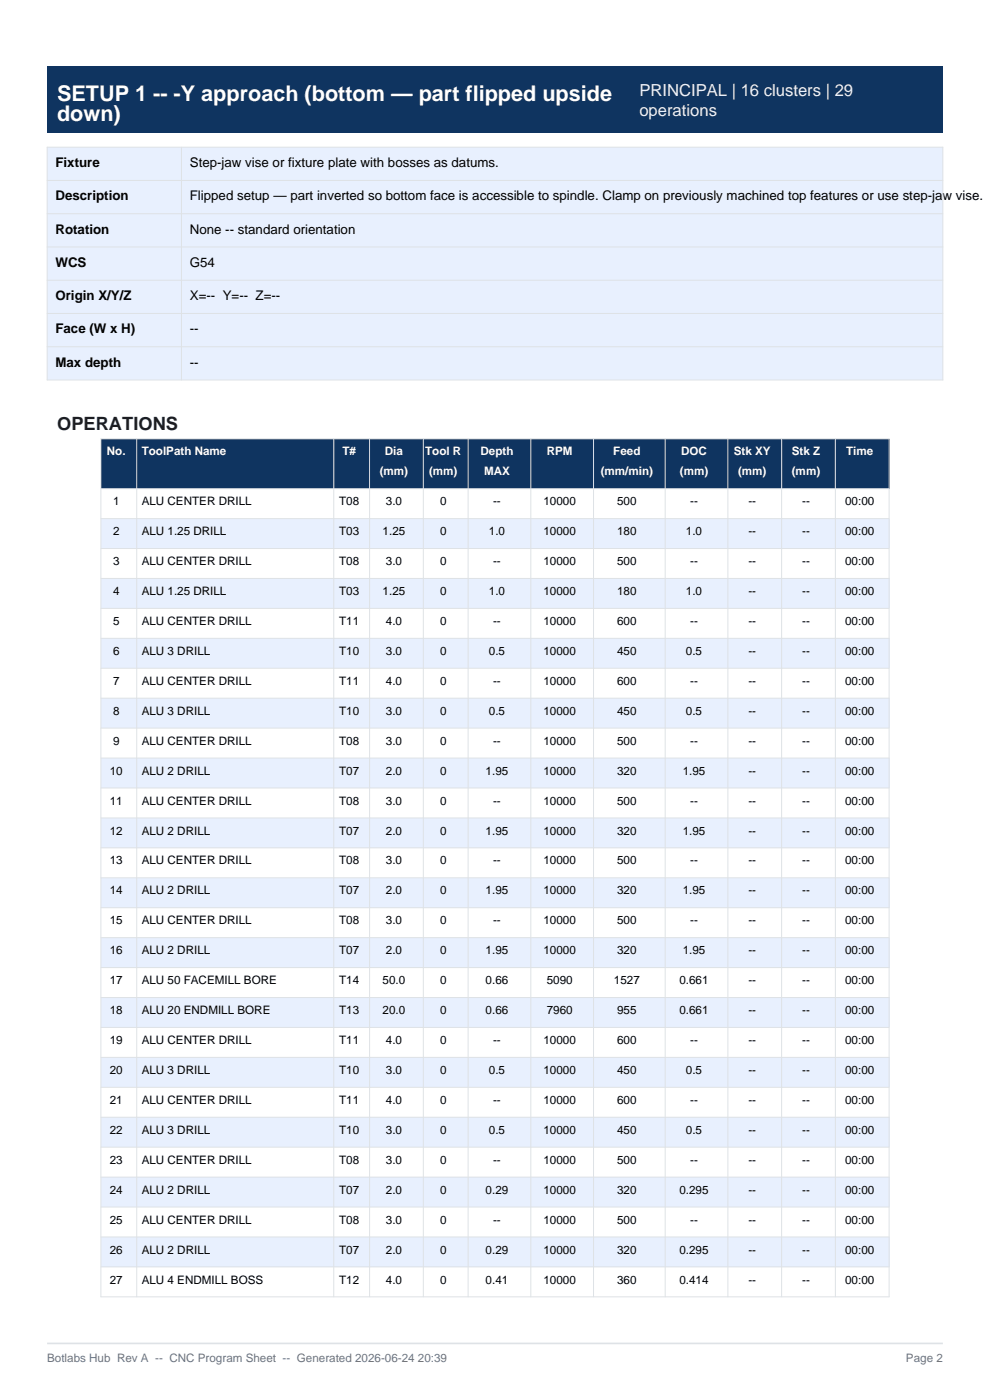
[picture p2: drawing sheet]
<svg xmlns="http://www.w3.org/2000/svg" width="210mm" height="297mm" viewBox="0 0 210 297" stroke-linecap="round" stroke-linejoin="round" font-family="sans-serif">
<defs><g id="words">
<g font-size="4.6" fill="#fff">
<text x="12.1" y="21.5">SETUP 1 -- -Y approach (bottom — part flipped upside</text>
<text x="12.1" y="25.8">down)</text>
</g>
<text font-size="3.9" fill="#1a1a2e" x="12.1" y="91.3">OPERATIONS</text>
<g font-size="3.5" fill="#e8f0fe">
<text x="135.6" y="20.5">PRINCIPAL | 16 clusters | 29</text>
<text x="135.6" y="24.7">operations</text>
</g>
<g font-size="2.8">
<text x="11.8" y="35.5">Fixture</text>
<text x="40.3" y="35.5">Step-jaw vise or fixture plate with bosses as datums.</text>
<text x="11.8" y="42.5">Description</text>
<text x="40.3" y="42.5">Flipped setup — part inverted so bottom face is accessible to spindle. Clamp on previously machined top features or use step-jaw vise.</text>
<text x="11.8" y="49.6">Rotation</text>
<text x="40.3" y="49.6">None -- standard orientation</text>
<text x="11.8" y="56.6">WCS</text>
<text x="40.3" y="56.6">G54</text>
<text x="11.8" y="63.7">Origin X/Y/Z</text>
<text x="40.3" y="63.7">X=-- Y=-- Z=--</text>
<text x="11.8" y="70.7">Face (W x H)</text>
<text x="40.3" y="70.7">--</text>
<text x="11.8" y="77.8">Max depth</text>
<text x="40.3" y="77.8">--</text>
</g>
<g font-size="2.5" fill="#fff">
<text x="22.7" y="96.6">No.</text>
<text x="30.1" y="96.6">ToolPath Name</text>
<text x="72.6" y="96.6">T#</text>
<text x="80.6" y="100.8">(mm)</text>
<text x="81.6" y="96.6">Dia</text>
<text x="90.2" y="96.6">Tool R</text>
<text x="91" y="100.8">(mm)</text>
<text x="101.9" y="96.6">Depth</text>
<text x="102.7" y="100.8">MAX</text>
<text x="116" y="96.6">RPM</text>
<text x="127.4" y="100.8">(mm/min)</text>
<text x="130.1" y="96.6">Feed</text>
<text x="144.2" y="100.8">(mm)</text>
<text x="144.5" y="96.6">DOC</text>
<text x="155.7" y="96.6">Stk XY</text>
<text x="156.6" y="100.8">(mm)</text>
<text x="168" y="96.6">Stk Z</text>
<text x="168" y="100.8">(mm)</text>
<text x="179.5" y="96.6">Time</text>
</g>
<g font-size="2.5">
<text x="24" y="107.2">1</text>
<text x="30.1" y="107.2">ALU CENTER DRILL</text>
<text x="71.9" y="107.2">T08</text>
<text x="81.9" y="107.2">3.0</text>
<text x="93.3" y="107.2">0</text>
<text x="104.6" y="107.2">--</text>
<text x="115.3" y="107.2">10000</text>
<text x="130.9" y="107.2">500</text>
<text x="146.4" y="107.2">--</text>
<text x="158.7" y="107.2">--</text>
<text x="170.1" y="107.2">--</text>
<text x="179.3" y="107.2">00:00</text>
<text x="24" y="113.5">2</text>
<text x="30.1" y="113.5">ALU 1.25 DRILL</text>
<text x="71.9" y="113.5">T03</text>
<text x="81.2" y="113.5">1.25</text>
<text x="93.3" y="113.5">0</text>
<text x="103.7" y="113.5">1.0</text>
<text x="115.3" y="113.5">10000</text>
<text x="130.9" y="113.5">180</text>
<text x="145.5" y="113.5">1.0</text>
<text x="158.7" y="113.5">--</text>
<text x="170.1" y="113.5">--</text>
<text x="179.3" y="113.5">00:00</text>
<text x="24" y="119.9">3</text>
<text x="30.1" y="119.9">ALU CENTER DRILL</text>
<text x="71.9" y="119.9">T08</text>
<text x="81.9" y="119.9">3.0</text>
<text x="93.3" y="119.9">0</text>
<text x="104.6" y="119.9">--</text>
<text x="115.3" y="119.9">10000</text>
<text x="130.9" y="119.9">500</text>
<text x="146.4" y="119.9">--</text>
<text x="158.7" y="119.9">--</text>
<text x="170.1" y="119.9">--</text>
<text x="179.3" y="119.9">00:00</text>
<text x="24" y="126.2">4</text>
<text x="30.1" y="126.2">ALU 1.25 DRILL</text>
<text x="71.9" y="126.2">T03</text>
<text x="81.2" y="126.2">1.25</text>
<text x="93.3" y="126.2">0</text>
<text x="103.7" y="126.2">1.0</text>
<text x="115.3" y="126.2">10000</text>
<text x="130.9" y="126.2">180</text>
<text x="145.5" y="126.2">1.0</text>
<text x="158.7" y="126.2">--</text>
<text x="170.1" y="126.2">--</text>
<text x="179.3" y="126.2">00:00</text>
<text x="24" y="132.6">5</text>
<text x="30.1" y="132.6">ALU CENTER DRILL</text>
<text x="71.9" y="132.6">T11</text>
<text x="81.9" y="132.6">4.0</text>
<text x="93.3" y="132.6">0</text>
<text x="104.6" y="132.6">--</text>
<text x="115.3" y="132.6">10000</text>
<text x="130.9" y="132.6">600</text>
<text x="146.4" y="132.6">--</text>
<text x="158.7" y="132.6">--</text>
<text x="170.1" y="132.6">--</text>
<text x="179.3" y="132.6">00:00</text>
<text x="24" y="138.9">6</text>
<text x="30.1" y="138.9">ALU 3 DRILL</text>
<text x="71.9" y="138.9">T10</text>
<text x="81.9" y="138.9">3.0</text>
<text x="93.3" y="138.9">0</text>
<text x="103.7" y="138.9">0.5</text>
<text x="115.3" y="138.9">10000</text>
<text x="130.9" y="138.9">450</text>
<text x="145.5" y="138.9">0.5</text>
<text x="158.7" y="138.9">--</text>
<text x="170.1" y="138.9">--</text>
<text x="179.3" y="138.9">00:00</text>
<text x="24" y="145.3">7</text>
<text x="30.1" y="145.3">ALU CENTER DRILL</text>
<text x="71.9" y="145.3">T11</text>
<text x="81.9" y="145.3">4.0</text>
<text x="93.3" y="145.3">0</text>
<text x="104.6" y="145.3">--</text>
<text x="115.3" y="145.3">10000</text>
<text x="130.9" y="145.3">600</text>
<text x="146.4" y="145.3">--</text>
<text x="158.7" y="145.3">--</text>
<text x="170.1" y="145.3">--</text>
<text x="179.3" y="145.3">00:00</text>
<text x="24" y="151.6">8</text>
<text x="30.1" y="151.6">ALU 3 DRILL</text>
<text x="71.9" y="151.6">T10</text>
<text x="81.9" y="151.6">3.0</text>
<text x="93.3" y="151.6">0</text>
<text x="103.7" y="151.6">0.5</text>
<text x="115.3" y="151.6">10000</text>
<text x="130.9" y="151.6">450</text>
<text x="145.5" y="151.6">0.5</text>
<text x="158.7" y="151.6">--</text>
<text x="170.1" y="151.6">--</text>
<text x="179.3" y="151.6">00:00</text>
<text x="24" y="158">9</text>
<text x="30.1" y="158">ALU CENTER DRILL</text>
<text x="71.9" y="158">T08</text>
<text x="81.9" y="158">3.0</text>
<text x="93.3" y="158">0</text>
<text x="104.6" y="158">--</text>
<text x="115.3" y="158">10000</text>
<text x="130.9" y="158">500</text>
<text x="146.4" y="158">--</text>
<text x="158.7" y="158">--</text>
<text x="170.1" y="158">--</text>
<text x="179.3" y="158">00:00</text>
<text x="23.3" y="164.3">10</text>
<text x="30.1" y="164.3">ALU 2 DRILL</text>
<text x="71.9" y="164.3">T07</text>
<text x="81.9" y="164.3">2.0</text>
<text x="93.3" y="164.3">0</text>
<text x="103" y="164.3">1.95</text>
<text x="115.3" y="164.3">10000</text>
<text x="130.9" y="164.3">320</text>
<text x="144.8" y="164.3">1.95</text>
<text x="158.7" y="164.3">--</text>
<text x="170.1" y="164.3">--</text>
<text x="179.3" y="164.3">00:00</text>
<text x="23.3" y="170.7">11</text>
<text x="30.1" y="170.7">ALU CENTER DRILL</text>
<text x="71.9" y="170.7">T08</text>
<text x="81.9" y="170.7">3.0</text>
<text x="93.3" y="170.7">0</text>
<text x="104.6" y="170.7">--</text>
<text x="115.3" y="170.7">10000</text>
<text x="130.9" y="170.7">500</text>
<text x="146.4" y="170.7">--</text>
<text x="158.7" y="170.7">--</text>
<text x="170.1" y="170.7">--</text>
<text x="179.3" y="170.7">00:00</text>
<text x="23.3" y="177">12</text>
<text x="30.1" y="177">ALU 2 DRILL</text>
<text x="71.9" y="177">T07</text>
<text x="81.9" y="177">2.0</text>
<text x="93.3" y="177">0</text>
<text x="103" y="177">1.95</text>
<text x="115.3" y="177">10000</text>
<text x="130.9" y="177">320</text>
<text x="144.8" y="177">1.95</text>
<text x="158.7" y="177">--</text>
<text x="170.1" y="177">--</text>
<text x="179.3" y="177">00:00</text>
<text x="23.3" y="183.4">13</text>
<text x="30.1" y="183.4">ALU CENTER DRILL</text>
<text x="71.9" y="183.4">T08</text>
<text x="81.9" y="183.4">3.0</text>
<text x="93.3" y="183.4">0</text>
<text x="104.6" y="183.4">--</text>
<text x="115.3" y="183.4">10000</text>
<text x="130.9" y="183.4">500</text>
<text x="146.4" y="183.4">--</text>
<text x="158.7" y="183.4">--</text>
<text x="170.1" y="183.4">--</text>
<text x="179.3" y="183.4">00:00</text>
<text x="23.3" y="189.7">14</text>
<text x="30.1" y="189.7">ALU 2 DRILL</text>
<text x="71.9" y="189.7">T07</text>
<text x="81.9" y="189.7">2.0</text>
<text x="93.3" y="189.7">0</text>
<text x="103" y="189.7">1.95</text>
<text x="115.3" y="189.7">10000</text>
<text x="130.9" y="189.7">320</text>
<text x="144.8" y="189.7">1.95</text>
<text x="158.7" y="189.7">--</text>
<text x="170.1" y="189.7">--</text>
<text x="179.3" y="189.7">00:00</text>
<text x="23.3" y="196.1">15</text>
<text x="30.1" y="196.1">ALU CENTER DRILL</text>
<text x="71.9" y="196.1">T08</text>
<text x="81.9" y="196.1">3.0</text>
<text x="93.3" y="196.1">0</text>
<text x="104.6" y="196.1">--</text>
<text x="115.3" y="196.1">10000</text>
<text x="130.9" y="196.1">500</text>
<text x="146.4" y="196.1">--</text>
<text x="158.7" y="196.1">--</text>
<text x="170.1" y="196.1">--</text>
<text x="179.3" y="196.1">00:00</text>
<text x="23.3" y="202.4">16</text>
<text x="30.1" y="202.4">ALU 2 DRILL</text>
<text x="71.9" y="202.4">T07</text>
<text x="81.9" y="202.4">2.0</text>
<text x="93.3" y="202.4">0</text>
<text x="103" y="202.4">1.95</text>
<text x="115.3" y="202.4">10000</text>
<text x="130.9" y="202.4">320</text>
<text x="144.8" y="202.4">1.95</text>
<text x="158.7" y="202.4">--</text>
<text x="170.1" y="202.4">--</text>
<text x="179.3" y="202.4">00:00</text>
<text x="23.3" y="208.8">17</text>
<text x="30.1" y="208.8">ALU 50 FACEMILL BORE</text>
<text x="71.9" y="208.8">T14</text>
<text x="81.2" y="208.8">50.0</text>
<text x="93.3" y="208.8">0</text>
<text x="103" y="208.8">0.66</text>
<text x="116" y="208.8">5090</text>
<text x="130.2" y="208.8">1527</text>
<text x="144.1" y="208.8">0.661</text>
<text x="158.7" y="208.8">--</text>
<text x="170.1" y="208.8">--</text>
<text x="179.3" y="208.8">00:00</text>
<text x="23.3" y="215.1">18</text>
<text x="30.1" y="215.1">ALU 20 ENDMILL BORE</text>
<text x="71.9" y="215.1">T13</text>
<text x="81.2" y="215.1">20.0</text>
<text x="93.3" y="215.1">0</text>
<text x="103" y="215.1">0.66</text>
<text x="116" y="215.1">7960</text>
<text x="130.9" y="215.1">955</text>
<text x="144.1" y="215.1">0.661</text>
<text x="158.7" y="215.1">--</text>
<text x="170.1" y="215.1">--</text>
<text x="179.3" y="215.1">00:00</text>
<text x="23.3" y="221.5">19</text>
<text x="30.1" y="221.5">ALU CENTER DRILL</text>
<text x="71.9" y="221.5">T11</text>
<text x="81.9" y="221.5">4.0</text>
<text x="93.3" y="221.5">0</text>
<text x="104.6" y="221.5">--</text>
<text x="115.3" y="221.5">10000</text>
<text x="130.9" y="221.5">600</text>
<text x="146.4" y="221.5">--</text>
<text x="158.7" y="221.5">--</text>
<text x="170.1" y="221.5">--</text>
<text x="179.3" y="221.5">00:00</text>
<text x="23.3" y="227.8">20</text>
<text x="30.1" y="227.8">ALU 3 DRILL</text>
<text x="71.9" y="227.8">T10</text>
<text x="81.9" y="227.8">3.0</text>
<text x="93.3" y="227.8">0</text>
<text x="103.7" y="227.8">0.5</text>
<text x="115.3" y="227.8">10000</text>
<text x="130.9" y="227.8">450</text>
<text x="145.5" y="227.8">0.5</text>
<text x="158.7" y="227.8">--</text>
<text x="170.1" y="227.8">--</text>
<text x="179.3" y="227.8">00:00</text>
<text x="23.3" y="234.2">21</text>
<text x="30.1" y="234.2">ALU CENTER DRILL</text>
<text x="71.9" y="234.2">T11</text>
<text x="81.9" y="234.2">4.0</text>
<text x="93.3" y="234.2">0</text>
<text x="104.6" y="234.2">--</text>
<text x="115.3" y="234.2">10000</text>
<text x="130.9" y="234.2">600</text>
<text x="146.4" y="234.2">--</text>
<text x="158.7" y="234.2">--</text>
<text x="170.1" y="234.2">--</text>
<text x="179.3" y="234.2">00:00</text>
<text x="23.3" y="240.5">22</text>
<text x="30.1" y="240.5">ALU 3 DRILL</text>
<text x="71.9" y="240.5">T10</text>
<text x="81.9" y="240.5">3.0</text>
<text x="93.3" y="240.5">0</text>
<text x="103.7" y="240.5">0.5</text>
<text x="115.3" y="240.5">10000</text>
<text x="130.9" y="240.5">450</text>
<text x="145.5" y="240.5">0.5</text>
<text x="158.7" y="240.5">--</text>
<text x="170.1" y="240.5">--</text>
<text x="179.3" y="240.5">00:00</text>
<text x="23.3" y="246.9">23</text>
<text x="30.1" y="246.9">ALU CENTER DRILL</text>
<text x="71.9" y="246.9">T08</text>
<text x="81.9" y="246.9">3.0</text>
<text x="93.3" y="246.9">0</text>
<text x="104.6" y="246.9">--</text>
<text x="115.3" y="246.9">10000</text>
<text x="130.9" y="246.9">500</text>
<text x="146.4" y="246.9">--</text>
<text x="158.7" y="246.9">--</text>
<text x="170.1" y="246.9">--</text>
<text x="179.3" y="246.9">00:00</text>
<text x="23.3" y="253.2">24</text>
<text x="30.1" y="253.2">ALU 2 DRILL</text>
<text x="71.9" y="253.2">T07</text>
<text x="81.9" y="253.2">2.0</text>
<text x="93.3" y="253.2">0</text>
<text x="103" y="253.2">0.29</text>
<text x="115.3" y="253.2">10000</text>
<text x="130.9" y="253.2">320</text>
<text x="144.1" y="253.2">0.295</text>
<text x="158.7" y="253.2">--</text>
<text x="170.1" y="253.2">--</text>
<text x="179.3" y="253.2">00:00</text>
<text x="23.3" y="259.6">25</text>
<text x="30.1" y="259.6">ALU CENTER DRILL</text>
<text x="71.9" y="259.6">T08</text>
<text x="81.9" y="259.6">3.0</text>
<text x="93.3" y="259.6">0</text>
<text x="104.6" y="259.6">--</text>
<text x="115.3" y="259.6">10000</text>
<text x="130.9" y="259.6">500</text>
<text x="146.4" y="259.6">--</text>
<text x="158.7" y="259.6">--</text>
<text x="170.1" y="259.6">--</text>
<text x="179.3" y="259.6">00:00</text>
<text x="23.3" y="265.9">26</text>
<text x="30.1" y="265.9">ALU 2 DRILL</text>
<text x="71.9" y="265.9">T07</text>
<text x="81.9" y="265.9">2.0</text>
<text x="93.3" y="265.9">0</text>
<text x="103" y="265.9">0.29</text>
<text x="115.3" y="265.9">10000</text>
<text x="130.9" y="265.9">320</text>
<text x="144.1" y="265.9">0.295</text>
<text x="158.7" y="265.9">--</text>
<text x="170.1" y="265.9">--</text>
<text x="179.3" y="265.9">00:00</text>
<text x="23.3" y="272.3">27</text>
<text x="30.1" y="272.3">ALU 4 ENDMILL BOSS</text>
<text x="71.9" y="272.3">T12</text>
<text x="81.9" y="272.3">4.0</text>
<text x="93.3" y="272.3">0</text>
<text x="103" y="272.3">0.41</text>
<text x="115.3" y="272.3">10000</text>
<text x="130.9" y="272.3">360</text>
<text x="144.1" y="272.3">0.414</text>
<text x="158.7" y="272.3">--</text>
<text x="170.1" y="272.3">--</text>
<text x="179.3" y="272.3">00:00</text>
</g>
<g font-size="2.5" fill="#6c757d">
<text x="10" y="289">Botlabs Hub Rev A -- CNC Program Sheet -- Generated 2026-06-24 20:39</text>
<text x="192.2" y="289">Page 2</text>
</g>
</g></defs>
<path d="M10 285h190" fill="none" stroke="#dee2e6" stroke-width=".35"/>
<path d="M10 14.1h190v14.1h-190z" fill-rule="evenodd" fill="#0f3460"/>
<path d="M10 31.2h190v49.4h-190z" fill-rule="evenodd" fill="#e8f0fe"/>
<path d="M10 31.2h190v49.4h-190zM10 38.3h190M38.5 31.2v49.4M10 45.3h190M10 52.4h190M10 59.4h190M10 66.5h190M10 73.6h190" fill="none" stroke="#dee2e6" stroke-width=".21"/>
<path d="M21.4 93.1h167.2v10.6h-167.2z" fill-rule="evenodd" fill="#0f3460"/>
<path d="M21.4 103.7h167.2v6.3h-167.2z" fill-rule="evenodd" fill="#fff"/>
<path d="M21.4 110h167.2v6.4h-167.2z" fill-rule="evenodd" fill="#e8f0fe"/>
<path d="M21.4 116.4h167.2v6.3h-167.2z" fill-rule="evenodd" fill="#fff"/>
<path d="M21.4 122.7h167.2v6.4h-167.2z" fill-rule="evenodd" fill="#e8f0fe"/>
<path d="M21.4 129.1h167.2v6.3h-167.2z" fill-rule="evenodd" fill="#fff"/>
<path d="M21.4 135.4h167.2v6.4h-167.2z" fill-rule="evenodd" fill="#e8f0fe"/>
<path d="M21.4 141.8h167.2v6.3h-167.2z" fill-rule="evenodd" fill="#fff"/>
<path d="M21.4 148.1h167.2v6.4h-167.2z" fill-rule="evenodd" fill="#e8f0fe"/>
<path d="M21.4 154.5h167.2v6.3h-167.2z" fill-rule="evenodd" fill="#fff"/>
<path d="M21.4 160.8h167.2v6.4h-167.2z" fill-rule="evenodd" fill="#e8f0fe"/>
<path d="M21.4 167.2h167.2v6.3h-167.2z" fill-rule="evenodd" fill="#fff"/>
<path d="M21.4 173.5h167.2v6.4h-167.2z" fill-rule="evenodd" fill="#e8f0fe"/>
<path d="M21.4 179.9h167.2v6.3h-167.2z" fill-rule="evenodd" fill="#fff"/>
<path d="M21.4 186.2h167.2v6.4h-167.2z" fill-rule="evenodd" fill="#e8f0fe"/>
<path d="M21.4 192.6h167.2v6.3h-167.2z" fill-rule="evenodd" fill="#fff"/>
<path d="M21.4 198.9h167.2v6.4h-167.2z" fill-rule="evenodd" fill="#e8f0fe"/>
<path d="M21.4 205.3h167.2v6.3h-167.2z" fill-rule="evenodd" fill="#fff"/>
<path d="M21.4 211.6h167.2v6.4h-167.2z" fill-rule="evenodd" fill="#e8f0fe"/>
<path d="M21.4 218h167.2v6.3h-167.2z" fill-rule="evenodd" fill="#fff"/>
<path d="M21.4 224.3h167.2v6.4h-167.2z" fill-rule="evenodd" fill="#e8f0fe"/>
<path d="M21.4 230.7h167.2v6.3h-167.2z" fill-rule="evenodd" fill="#fff"/>
<path d="M21.4 237h167.2v6.4h-167.2z" fill-rule="evenodd" fill="#e8f0fe"/>
<path d="M21.4 243.4h167.2v6.3h-167.2z" fill-rule="evenodd" fill="#fff"/>
<path d="M21.4 249.7h167.2v6.4h-167.2z" fill-rule="evenodd" fill="#e8f0fe"/>
<path d="M21.4 256.1h167.2v6.3h-167.2z" fill-rule="evenodd" fill="#fff"/>
<path d="M21.4 262.4h167.2v6.4h-167.2z" fill-rule="evenodd" fill="#e8f0fe"/>
<path d="M21.4 268.8h167.2v6.3h-167.2z" fill-rule="evenodd" fill="#fff"/>
<g fill="none" stroke="#dee2e6" stroke-width=".21">
<path d="M21.4 93.1h167.2v182h-167.2zM29 93.1v182M70.8 93.1v182M78.4 93.1v182M89.8 93.1v182M99.3 93.1v182M112.6 93.1v182M125.9 93.1v182M141.1 93.1v182M154.4 93.1v182M165.8 93.1v182M177.2 93.1v182"/>
<path d="M21.4 103.7h167.2M21.4 110h167.2M21.4 116.4h167.2M21.4 122.7h167.2M21.4 129.1h167.2M21.4 135.4h167.2M21.4 141.8h167.2M21.4 148.1h167.2M21.4 154.5h167.2M21.4 160.8h167.2M21.4 167.2h167.2M21.4 173.5h167.2"/>
<path d="M21.4 179.9h167.2M21.4 186.2h167.2M21.4 192.6h167.2M21.4 198.9h167.2M21.4 205.3h167.2M21.4 211.6h167.2M21.4 218h167.2M21.4 224.3h167.2M21.4 230.7h167.2M21.4 237h167.2M21.4 243.4h167.2M21.4 249.7h167.2"/>
<path d="M21.4 256.1h167.2M21.4 262.4h167.2M21.4 268.8h167.2"/>
</g>
<use href="#words"/>
</svg>
